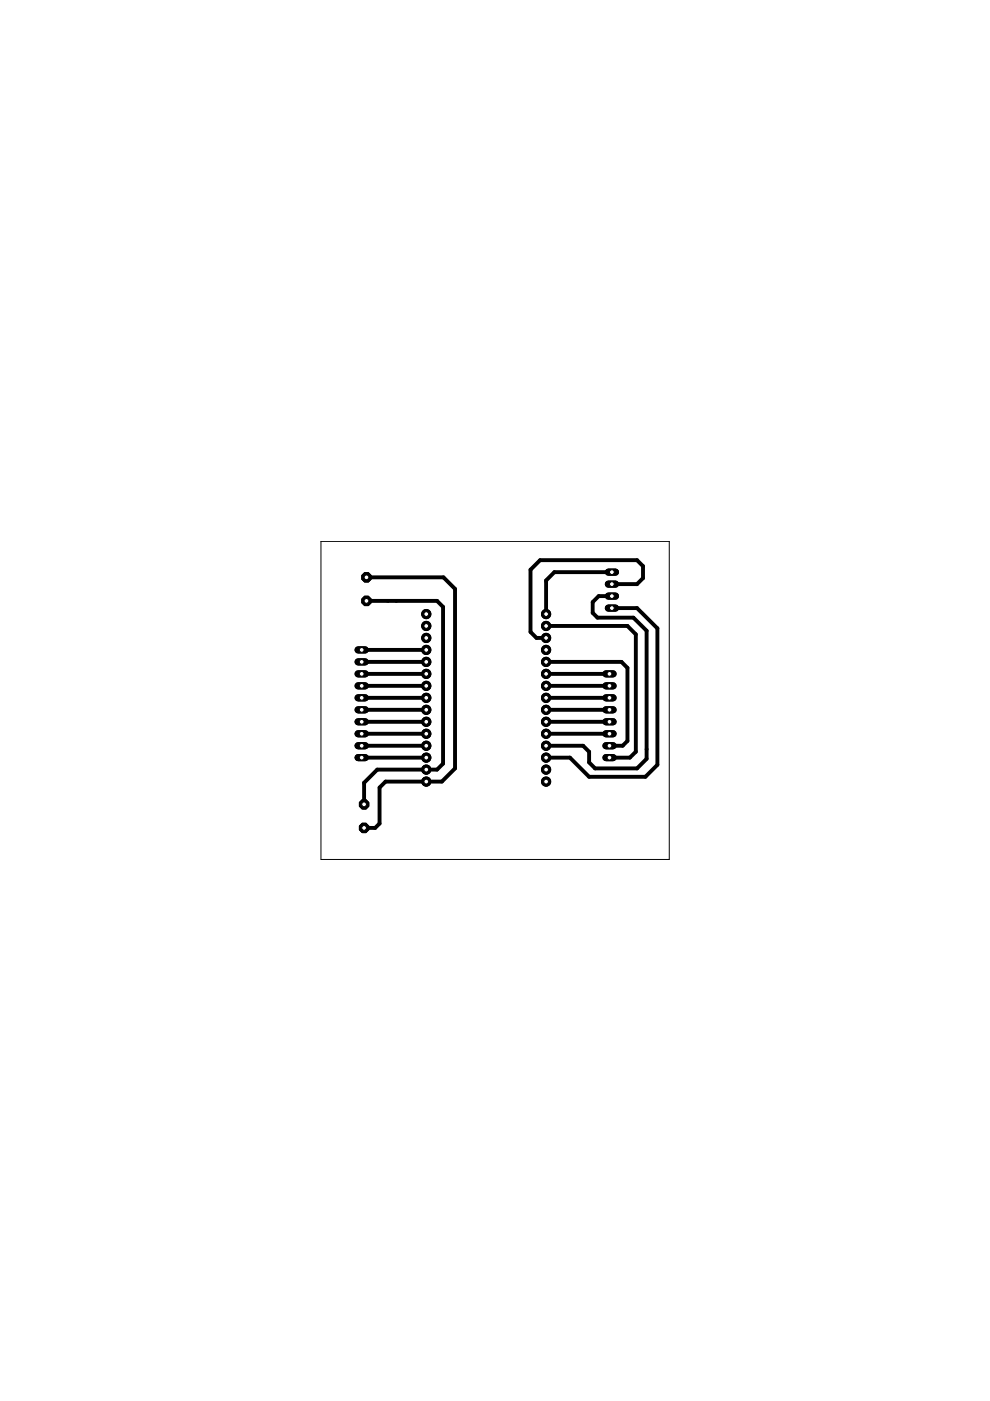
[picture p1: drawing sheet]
<svg xmlns="http://www.w3.org/2000/svg" width="210mm" height="297mm" viewBox="0 0 210 297" stroke-linecap="round" stroke-linejoin="round" font-family="sans-serif">
<g fill="none" stroke="#000" stroke-width=".83">
<path d="M76.7 137.8h13.7M77.7 122.4h16.3l2.5 2.5v38l-2.8 2.8h-12l-1.2 1.3v7.6l-1 .9h-2.3M77.7 127.4h15l1.2 1.3v33.2l-1.2 1.3h-12.7l-2.8 2.8v4.5M115.8 132.7h17.2l1.8 1.8v24.9l-1.3 1.2h-4.3M129.7 126.4h-2.8l-1.2 1.3v2.2l1 1.1h7.6l2.8 2.7v27.2l-2 2h-8.9l-1.3-1.3v-2.2l-1.3-1.3h-7.8M129.7 128.9h5.4l4.3 4.3v29l-2.6 2.5h-11.9l-4.1-4.1h-5M129.7 121.3h-12.2l-1.7 1.8v7.1M129.7 123.8h5.4l1.2-1.2v-2.6l-1.2-1.2h-20.6l-2 2v13.2l1.2 1.3h2.1M76.7 140.3h13.7M76.7 142.9h13.7M76.7 145.4h13.7M76.7 148h13.7"/>
<path d="M76.7 150.5h13.7M76.7 153h13.7M76.7 155.6h13.7M76.7 158.1h13.7M115.8 140.3h16l1.2 1.3v15.5l-1 1h-2.8M115.8 142.9h13.4M115.8 145.4h13.4M115.8 148h13.4M115.8 150.5h13.4M115.8 153h13.4M115.8 155.6h13.4M76.7 160.6h13.7"/>
</g>
<circle cx="115.8" cy="165.7" r=".97" fill="#000" stroke="#000" stroke-width=".21"/>
<circle cx="115.8" cy="165.7" r=".51" fill="#fff" stroke="#000" stroke-width=".21"/>
<circle cx="115.8" cy="163.2" r=".97" fill="#000" stroke="#000" stroke-width=".21"/>
<circle cx="115.8" cy="163.2" r=".51" fill="#fff" stroke="#000" stroke-width=".21"/>
<circle cx="115.8" cy="160.6" r=".97" fill="#000" stroke="#000" stroke-width=".21"/>
<circle cx="115.8" cy="160.6" r=".51" fill="#fff" stroke="#000" stroke-width=".21"/>
<circle cx="115.8" cy="158.1" r=".97" fill="#000" stroke="#000" stroke-width=".21"/>
<circle cx="115.8" cy="158.1" r=".51" fill="#fff" stroke="#000" stroke-width=".21"/>
<circle cx="115.8" cy="155.6" r=".97" fill="#000" stroke="#000" stroke-width=".21"/>
<circle cx="115.8" cy="155.6" r=".51" fill="#fff" stroke="#000" stroke-width=".21"/>
<circle cx="115.8" cy="153" r=".97" fill="#000" stroke="#000" stroke-width=".21"/>
<circle cx="115.8" cy="153" r=".51" fill="#fff" stroke="#000" stroke-width=".21"/>
<circle cx="115.8" cy="150.5" r=".97" fill="#000" stroke="#000" stroke-width=".21"/>
<circle cx="115.8" cy="150.5" r=".51" fill="#fff" stroke="#000" stroke-width=".21"/>
<circle cx="115.8" cy="148" r=".97" fill="#000" stroke="#000" stroke-width=".21"/>
<circle cx="115.8" cy="148" r=".51" fill="#fff" stroke="#000" stroke-width=".21"/>
<circle cx="115.8" cy="145.4" r=".97" fill="#000" stroke="#000" stroke-width=".21"/>
<circle cx="115.8" cy="145.4" r=".51" fill="#fff" stroke="#000" stroke-width=".21"/>
<circle cx="115.8" cy="142.9" r=".97" fill="#000" stroke="#000" stroke-width=".21"/>
<circle cx="115.8" cy="142.9" r=".51" fill="#fff" stroke="#000" stroke-width=".21"/>
<circle cx="115.8" cy="140.3" r=".97" fill="#000" stroke="#000" stroke-width=".21"/>
<circle cx="115.8" cy="140.3" r=".51" fill="#fff" stroke="#000" stroke-width=".21"/>
<circle cx="115.8" cy="137.8" r=".97" fill="#000" stroke="#000" stroke-width=".21"/>
<circle cx="115.8" cy="137.8" r=".51" fill="#fff" stroke="#000" stroke-width=".21"/>
<circle cx="115.8" cy="135.3" r=".97" fill="#000" stroke="#000" stroke-width=".21"/>
<circle cx="115.8" cy="135.3" r=".51" fill="#fff" stroke="#000" stroke-width=".21"/>
<circle cx="115.8" cy="132.7" r=".97" fill="#000" stroke="#000" stroke-width=".21"/>
<circle cx="115.8" cy="132.7" r=".51" fill="#fff" stroke="#000" stroke-width=".21"/>
<circle cx="115.8" cy="130.2" r=".97" fill="#000" stroke="#000" stroke-width=".21"/>
<circle cx="115.8" cy="130.2" r=".51" fill="#fff" stroke="#000" stroke-width=".21"/>
<circle cx="90.4" cy="165.7" r=".97" fill="#000" stroke="#000" stroke-width=".21"/>
<circle cx="90.4" cy="165.7" r=".51" fill="#fff" stroke="#000" stroke-width=".21"/>
<circle cx="90.4" cy="163.2" r=".97" fill="#000" stroke="#000" stroke-width=".21"/>
<circle cx="90.4" cy="163.2" r=".51" fill="#fff" stroke="#000" stroke-width=".21"/>
<circle cx="90.4" cy="160.6" r=".97" fill="#000" stroke="#000" stroke-width=".21"/>
<circle cx="90.4" cy="160.6" r=".51" fill="#fff" stroke="#000" stroke-width=".21"/>
<circle cx="90.4" cy="158.1" r=".97" fill="#000" stroke="#000" stroke-width=".21"/>
<circle cx="90.4" cy="158.1" r=".51" fill="#fff" stroke="#000" stroke-width=".21"/>
<circle cx="90.4" cy="155.6" r=".97" fill="#000" stroke="#000" stroke-width=".21"/>
<circle cx="90.4" cy="155.6" r=".51" fill="#fff" stroke="#000" stroke-width=".21"/>
<circle cx="90.4" cy="153" r=".97" fill="#000" stroke="#000" stroke-width=".21"/>
<circle cx="90.4" cy="153" r=".51" fill="#fff" stroke="#000" stroke-width=".21"/>
<circle cx="90.4" cy="150.5" r=".97" fill="#000" stroke="#000" stroke-width=".21"/>
<circle cx="90.4" cy="150.5" r=".51" fill="#fff" stroke="#000" stroke-width=".21"/>
<circle cx="90.4" cy="148" r=".97" fill="#000" stroke="#000" stroke-width=".21"/>
<circle cx="90.4" cy="148" r=".51" fill="#fff" stroke="#000" stroke-width=".21"/>
<circle cx="90.4" cy="145.4" r=".97" fill="#000" stroke="#000" stroke-width=".21"/>
<circle cx="90.4" cy="145.4" r=".51" fill="#fff" stroke="#000" stroke-width=".21"/>
<circle cx="90.4" cy="142.9" r=".97" fill="#000" stroke="#000" stroke-width=".21"/>
<circle cx="90.4" cy="142.9" r=".51" fill="#fff" stroke="#000" stroke-width=".21"/>
<circle cx="90.4" cy="140.3" r=".97" fill="#000" stroke="#000" stroke-width=".21"/>
<circle cx="90.4" cy="140.3" r=".51" fill="#fff" stroke="#000" stroke-width=".21"/>
<circle cx="90.4" cy="137.8" r=".97" fill="#000" stroke="#000" stroke-width=".21"/>
<circle cx="90.4" cy="137.8" r=".51" fill="#fff" stroke="#000" stroke-width=".21"/>
<circle cx="90.4" cy="135.3" r=".97" fill="#000" stroke="#000" stroke-width=".21"/>
<circle cx="90.4" cy="135.3" r=".51" fill="#fff" stroke="#000" stroke-width=".21"/>
<circle cx="90.4" cy="132.7" r=".97" fill="#000" stroke="#000" stroke-width=".21"/>
<circle cx="90.4" cy="132.7" r=".51" fill="#fff" stroke="#000" stroke-width=".21"/>
<circle cx="90.4" cy="130.2" r=".97" fill="#000" stroke="#000" stroke-width=".21"/>
<circle cx="90.4" cy="130.2" r=".51" fill="#fff" stroke="#000" stroke-width=".21"/>
<circle cx="77.7" cy="127.4" r="1.07" fill="#000" stroke="#000" stroke-width=".21"/>
<circle cx="77.7" cy="127.4" r=".51" fill="#fff" stroke="#000" stroke-width=".21"/>
<circle cx="77.7" cy="122.4" r="1.07" fill="#000" stroke="#000" stroke-width=".21"/>
<circle cx="77.7" cy="122.4" r=".51" fill="#fff" stroke="#000" stroke-width=".21"/>
<path d="M75.9 137.8h1.5" fill="none" stroke="#000" stroke-width="1.5"/>
<circle cx="76.7" cy="137.8" r=".51" fill="#fff" stroke="#000" stroke-width=".21"/>
<path d="M75.9 140.3h1.5" fill="none" stroke="#000" stroke-width="1.5"/>
<circle cx="76.7" cy="140.3" r=".51" fill="#fff" stroke="#000" stroke-width=".21"/>
<path d="M75.9 142.9h1.5" fill="none" stroke="#000" stroke-width="1.5"/>
<circle cx="76.7" cy="142.9" r=".51" fill="#fff" stroke="#000" stroke-width=".21"/>
<path d="M75.9 145.4h1.5" fill="none" stroke="#000" stroke-width="1.5"/>
<circle cx="76.7" cy="145.4" r=".51" fill="#fff" stroke="#000" stroke-width=".21"/>
<path d="M75.9 148h1.5" fill="none" stroke="#000" stroke-width="1.5"/>
<circle cx="76.7" cy="148" r=".51" fill="#fff" stroke="#000" stroke-width=".21"/>
<path d="M75.9 150.5h1.5" fill="none" stroke="#000" stroke-width="1.5"/>
<circle cx="76.7" cy="150.5" r=".51" fill="#fff" stroke="#000" stroke-width=".21"/>
<path d="M75.9 153h1.5" fill="none" stroke="#000" stroke-width="1.5"/>
<circle cx="76.7" cy="153" r=".51" fill="#fff" stroke="#000" stroke-width=".21"/>
<path d="M75.9 155.6h1.5" fill="none" stroke="#000" stroke-width="1.5"/>
<circle cx="76.7" cy="155.6" r=".51" fill="#fff" stroke="#000" stroke-width=".21"/>
<path d="M75.9 158.1h1.5" fill="none" stroke="#000" stroke-width="1.5"/>
<circle cx="76.7" cy="158.1" r=".51" fill="#fff" stroke="#000" stroke-width=".21"/>
<path d="M75.9 160.6h1.5" fill="none" stroke="#000" stroke-width="1.5"/>
<circle cx="76.7" cy="160.6" r=".51" fill="#fff" stroke="#000" stroke-width=".21"/>
<path d="M128.5 142.9h1.5" fill="none" stroke="#000" stroke-width="1.5"/>
<circle cx="129.2" cy="142.9" r=".51" fill="#fff" stroke="#000" stroke-width=".21"/>
<path d="M128.5 145.4h1.5" fill="none" stroke="#000" stroke-width="1.5"/>
<circle cx="129.2" cy="145.4" r=".51" fill="#fff" stroke="#000" stroke-width=".21"/>
<path d="M128.5 148h1.5" fill="none" stroke="#000" stroke-width="1.5"/>
<circle cx="129.2" cy="148" r=".51" fill="#fff" stroke="#000" stroke-width=".21"/>
<path d="M128.5 150.5h1.5" fill="none" stroke="#000" stroke-width="1.5"/>
<circle cx="129.2" cy="150.5" r=".51" fill="#fff" stroke="#000" stroke-width=".21"/>
<path d="M128.5 153h1.5" fill="none" stroke="#000" stroke-width="1.5"/>
<circle cx="129.2" cy="153" r=".51" fill="#fff" stroke="#000" stroke-width=".21"/>
<path d="M128.5 155.6h1.5" fill="none" stroke="#000" stroke-width="1.5"/>
<circle cx="129.2" cy="155.6" r=".51" fill="#fff" stroke="#000" stroke-width=".21"/>
<path d="M128.5 158.1h1.5" fill="none" stroke="#000" stroke-width="1.5"/>
<circle cx="129.2" cy="158.1" r=".51" fill="#fff" stroke="#000" stroke-width=".21"/>
<path d="M128.5 160.6h1.5" fill="none" stroke="#000" stroke-width="1.5"/>
<circle cx="129.2" cy="160.6" r=".51" fill="#fff" stroke="#000" stroke-width=".21"/>
<path d="M129 121.3h1.5" fill="none" stroke="#000" stroke-width="1.5"/>
<circle cx="129.7" cy="121.3" r=".51" fill="#fff" stroke="#000" stroke-width=".21"/>
<path d="M129 123.8h1.5" fill="none" stroke="#000" stroke-width="1.5"/>
<circle cx="129.7" cy="123.8" r=".51" fill="#fff" stroke="#000" stroke-width=".21"/>
<path d="M129 126.4h1.5" fill="none" stroke="#000" stroke-width="1.5"/>
<circle cx="129.7" cy="126.4" r=".51" fill="#fff" stroke="#000" stroke-width=".21"/>
<path d="M129 128.9h1.5" fill="none" stroke="#000" stroke-width="1.5"/>
<circle cx="129.7" cy="128.9" r=".51" fill="#fff" stroke="#000" stroke-width=".21"/>
<circle cx="77.2" cy="170.5" r="1.07" fill="#000" stroke="#000" stroke-width=".21"/>
<circle cx="77.2" cy="170.5" r=".51" fill="#fff" stroke="#000" stroke-width=".21"/>
<circle cx="77.2" cy="175.5" r="1.07" fill="#000" stroke="#000" stroke-width=".21"/>
<circle cx="77.2" cy="175.5" r=".51" fill="#fff" stroke="#000" stroke-width=".21"/>
<circle cx="115.8" cy="165.7" r=".97" fill="#000" stroke="#000" stroke-width=".21"/>
<circle cx="115.8" cy="165.7" r=".51" fill="#fff" stroke="#000" stroke-width=".21"/>
<circle cx="115.8" cy="163.2" r=".97" fill="#000" stroke="#000" stroke-width=".21"/>
<circle cx="115.8" cy="163.2" r=".51" fill="#fff" stroke="#000" stroke-width=".21"/>
<circle cx="115.8" cy="160.6" r=".97" fill="#000" stroke="#000" stroke-width=".21"/>
<circle cx="115.8" cy="160.6" r=".51" fill="#fff" stroke="#000" stroke-width=".21"/>
<circle cx="115.8" cy="158.1" r=".97" fill="#000" stroke="#000" stroke-width=".21"/>
<circle cx="115.8" cy="158.1" r=".51" fill="#fff" stroke="#000" stroke-width=".21"/>
<circle cx="115.8" cy="155.6" r=".97" fill="#000" stroke="#000" stroke-width=".21"/>
<circle cx="115.8" cy="155.6" r=".51" fill="#fff" stroke="#000" stroke-width=".21"/>
<circle cx="115.8" cy="153" r=".97" fill="#000" stroke="#000" stroke-width=".21"/>
<circle cx="115.8" cy="153" r=".51" fill="#fff" stroke="#000" stroke-width=".21"/>
<circle cx="115.8" cy="150.5" r=".97" fill="#000" stroke="#000" stroke-width=".21"/>
<circle cx="115.8" cy="150.5" r=".51" fill="#fff" stroke="#000" stroke-width=".21"/>
<circle cx="115.8" cy="148" r=".97" fill="#000" stroke="#000" stroke-width=".21"/>
<circle cx="115.8" cy="148" r=".51" fill="#fff" stroke="#000" stroke-width=".21"/>
<circle cx="115.8" cy="145.4" r=".97" fill="#000" stroke="#000" stroke-width=".21"/>
<circle cx="115.8" cy="145.4" r=".51" fill="#fff" stroke="#000" stroke-width=".21"/>
<circle cx="115.8" cy="142.9" r=".97" fill="#000" stroke="#000" stroke-width=".21"/>
<circle cx="115.8" cy="142.9" r=".51" fill="#fff" stroke="#000" stroke-width=".21"/>
<circle cx="115.8" cy="140.3" r=".97" fill="#000" stroke="#000" stroke-width=".21"/>
<circle cx="115.8" cy="140.3" r=".51" fill="#fff" stroke="#000" stroke-width=".21"/>
<circle cx="115.8" cy="137.8" r=".97" fill="#000" stroke="#000" stroke-width=".21"/>
<circle cx="115.8" cy="137.8" r=".51" fill="#fff" stroke="#000" stroke-width=".21"/>
<circle cx="115.8" cy="135.3" r=".97" fill="#000" stroke="#000" stroke-width=".21"/>
<circle cx="115.8" cy="135.3" r=".51" fill="#fff" stroke="#000" stroke-width=".21"/>
<circle cx="115.8" cy="132.7" r=".97" fill="#000" stroke="#000" stroke-width=".21"/>
<circle cx="115.8" cy="132.7" r=".51" fill="#fff" stroke="#000" stroke-width=".21"/>
<circle cx="115.8" cy="130.2" r=".97" fill="#000" stroke="#000" stroke-width=".21"/>
<circle cx="115.8" cy="130.2" r=".51" fill="#fff" stroke="#000" stroke-width=".21"/>
<circle cx="90.4" cy="165.7" r=".97" fill="#000" stroke="#000" stroke-width=".21"/>
<circle cx="90.4" cy="165.7" r=".51" fill="#fff" stroke="#000" stroke-width=".21"/>
<circle cx="90.4" cy="163.2" r=".97" fill="#000" stroke="#000" stroke-width=".21"/>
<circle cx="90.4" cy="163.2" r=".51" fill="#fff" stroke="#000" stroke-width=".21"/>
<circle cx="90.4" cy="160.6" r=".97" fill="#000" stroke="#000" stroke-width=".21"/>
<circle cx="90.4" cy="160.6" r=".51" fill="#fff" stroke="#000" stroke-width=".21"/>
<circle cx="90.4" cy="158.1" r=".97" fill="#000" stroke="#000" stroke-width=".21"/>
<circle cx="90.4" cy="158.1" r=".51" fill="#fff" stroke="#000" stroke-width=".21"/>
<circle cx="90.4" cy="155.6" r=".97" fill="#000" stroke="#000" stroke-width=".21"/>
<circle cx="90.4" cy="155.6" r=".51" fill="#fff" stroke="#000" stroke-width=".21"/>
<circle cx="90.4" cy="153" r=".97" fill="#000" stroke="#000" stroke-width=".21"/>
<circle cx="90.4" cy="153" r=".51" fill="#fff" stroke="#000" stroke-width=".21"/>
<circle cx="90.4" cy="150.5" r=".97" fill="#000" stroke="#000" stroke-width=".21"/>
<circle cx="90.4" cy="150.5" r=".51" fill="#fff" stroke="#000" stroke-width=".21"/>
<circle cx="90.4" cy="148" r=".97" fill="#000" stroke="#000" stroke-width=".21"/>
<circle cx="90.4" cy="148" r=".51" fill="#fff" stroke="#000" stroke-width=".21"/>
<circle cx="90.4" cy="145.4" r=".97" fill="#000" stroke="#000" stroke-width=".21"/>
<circle cx="90.4" cy="145.4" r=".51" fill="#fff" stroke="#000" stroke-width=".21"/>
<circle cx="90.4" cy="142.9" r=".97" fill="#000" stroke="#000" stroke-width=".21"/>
<circle cx="90.4" cy="142.9" r=".51" fill="#fff" stroke="#000" stroke-width=".21"/>
<circle cx="90.4" cy="140.3" r=".97" fill="#000" stroke="#000" stroke-width=".21"/>
<circle cx="90.4" cy="140.3" r=".51" fill="#fff" stroke="#000" stroke-width=".21"/>
<circle cx="90.4" cy="137.8" r=".97" fill="#000" stroke="#000" stroke-width=".21"/>
<circle cx="90.4" cy="137.8" r=".51" fill="#fff" stroke="#000" stroke-width=".21"/>
<circle cx="90.4" cy="135.3" r=".97" fill="#000" stroke="#000" stroke-width=".21"/>
<circle cx="90.4" cy="135.3" r=".51" fill="#fff" stroke="#000" stroke-width=".21"/>
<circle cx="90.4" cy="132.7" r=".97" fill="#000" stroke="#000" stroke-width=".21"/>
<circle cx="90.4" cy="132.7" r=".51" fill="#fff" stroke="#000" stroke-width=".21"/>
<circle cx="90.4" cy="130.2" r=".97" fill="#000" stroke="#000" stroke-width=".21"/>
<circle cx="90.4" cy="130.2" r=".51" fill="#fff" stroke="#000" stroke-width=".21"/>
<circle cx="77.7" cy="127.4" r="1.07" fill="#000" stroke="#000" stroke-width=".21"/>
<circle cx="77.7" cy="127.4" r=".51" fill="#fff" stroke="#000" stroke-width=".21"/>
<circle cx="77.7" cy="122.4" r="1.07" fill="#000" stroke="#000" stroke-width=".21"/>
<circle cx="77.7" cy="122.4" r=".51" fill="#fff" stroke="#000" stroke-width=".21"/>
<path d="M75.9 137.8h1.5" fill="none" stroke="#000" stroke-width="1.5"/>
<circle cx="76.7" cy="137.8" r=".51" fill="#fff" stroke="#000" stroke-width=".21"/>
<path d="M75.9 140.3h1.5" fill="none" stroke="#000" stroke-width="1.5"/>
<circle cx="76.7" cy="140.3" r=".51" fill="#fff" stroke="#000" stroke-width=".21"/>
<path d="M75.9 142.9h1.5" fill="none" stroke="#000" stroke-width="1.5"/>
<circle cx="76.7" cy="142.9" r=".51" fill="#fff" stroke="#000" stroke-width=".21"/>
<path d="M75.9 145.4h1.5" fill="none" stroke="#000" stroke-width="1.5"/>
<circle cx="76.7" cy="145.4" r=".51" fill="#fff" stroke="#000" stroke-width=".21"/>
<path d="M75.9 148h1.5" fill="none" stroke="#000" stroke-width="1.5"/>
<circle cx="76.7" cy="148" r=".51" fill="#fff" stroke="#000" stroke-width=".21"/>
<path d="M75.9 150.5h1.5" fill="none" stroke="#000" stroke-width="1.5"/>
<circle cx="76.7" cy="150.5" r=".51" fill="#fff" stroke="#000" stroke-width=".21"/>
<path d="M75.9 153h1.5" fill="none" stroke="#000" stroke-width="1.5"/>
<circle cx="76.7" cy="153" r=".51" fill="#fff" stroke="#000" stroke-width=".21"/>
<path d="M75.9 155.6h1.5" fill="none" stroke="#000" stroke-width="1.5"/>
<circle cx="76.7" cy="155.6" r=".51" fill="#fff" stroke="#000" stroke-width=".21"/>
<path d="M75.9 158.1h1.5" fill="none" stroke="#000" stroke-width="1.5"/>
<circle cx="76.7" cy="158.1" r=".51" fill="#fff" stroke="#000" stroke-width=".21"/>
<path d="M75.9 160.6h1.5" fill="none" stroke="#000" stroke-width="1.5"/>
<circle cx="76.7" cy="160.6" r=".51" fill="#fff" stroke="#000" stroke-width=".21"/>
<path d="M128.5 142.9h1.5" fill="none" stroke="#000" stroke-width="1.5"/>
<circle cx="129.2" cy="142.9" r=".51" fill="#fff" stroke="#000" stroke-width=".21"/>
<path d="M128.5 145.4h1.5" fill="none" stroke="#000" stroke-width="1.5"/>
<circle cx="129.2" cy="145.4" r=".51" fill="#fff" stroke="#000" stroke-width=".21"/>
<path d="M128.5 148h1.5" fill="none" stroke="#000" stroke-width="1.5"/>
<circle cx="129.2" cy="148" r=".51" fill="#fff" stroke="#000" stroke-width=".21"/>
<path d="M128.5 150.5h1.5" fill="none" stroke="#000" stroke-width="1.5"/>
<circle cx="129.2" cy="150.5" r=".51" fill="#fff" stroke="#000" stroke-width=".21"/>
<path d="M128.5 153h1.5" fill="none" stroke="#000" stroke-width="1.5"/>
<circle cx="129.2" cy="153" r=".51" fill="#fff" stroke="#000" stroke-width=".21"/>
<path d="M128.5 155.6h1.5" fill="none" stroke="#000" stroke-width="1.5"/>
<circle cx="129.2" cy="155.6" r=".51" fill="#fff" stroke="#000" stroke-width=".21"/>
<path d="M128.5 158.1h1.5" fill="none" stroke="#000" stroke-width="1.5"/>
<circle cx="129.2" cy="158.1" r=".51" fill="#fff" stroke="#000" stroke-width=".21"/>
<path d="M128.5 160.6h1.5" fill="none" stroke="#000" stroke-width="1.5"/>
<circle cx="129.2" cy="160.6" r=".51" fill="#fff" stroke="#000" stroke-width=".21"/>
<path d="M129 121.3h1.5" fill="none" stroke="#000" stroke-width="1.5"/>
<circle cx="129.7" cy="121.3" r=".51" fill="#fff" stroke="#000" stroke-width=".21"/>
<path d="M129 123.8h1.5" fill="none" stroke="#000" stroke-width="1.5"/>
<circle cx="129.7" cy="123.8" r=".51" fill="#fff" stroke="#000" stroke-width=".21"/>
<path d="M129 126.4h1.5" fill="none" stroke="#000" stroke-width="1.5"/>
<circle cx="129.7" cy="126.4" r=".51" fill="#fff" stroke="#000" stroke-width=".21"/>
<path d="M129 128.9h1.5" fill="none" stroke="#000" stroke-width="1.5"/>
<circle cx="129.7" cy="128.9" r=".51" fill="#fff" stroke="#000" stroke-width=".21"/>
<circle cx="77.2" cy="170.5" r="1.07" fill="#000" stroke="#000" stroke-width=".21"/>
<circle cx="77.2" cy="170.5" r=".51" fill="#fff" stroke="#000" stroke-width=".21"/>
<circle cx="77.2" cy="175.5" r="1.07" fill="#000" stroke="#000" stroke-width=".21"/>
<circle cx="77.2" cy="175.5" r=".51" fill="#fff" stroke="#000" stroke-width=".21"/>
<path d="M68.1 114.8h73.8v67.4h-73.8z" fill="none" stroke="#000" stroke-width=".21"/>
</svg>
